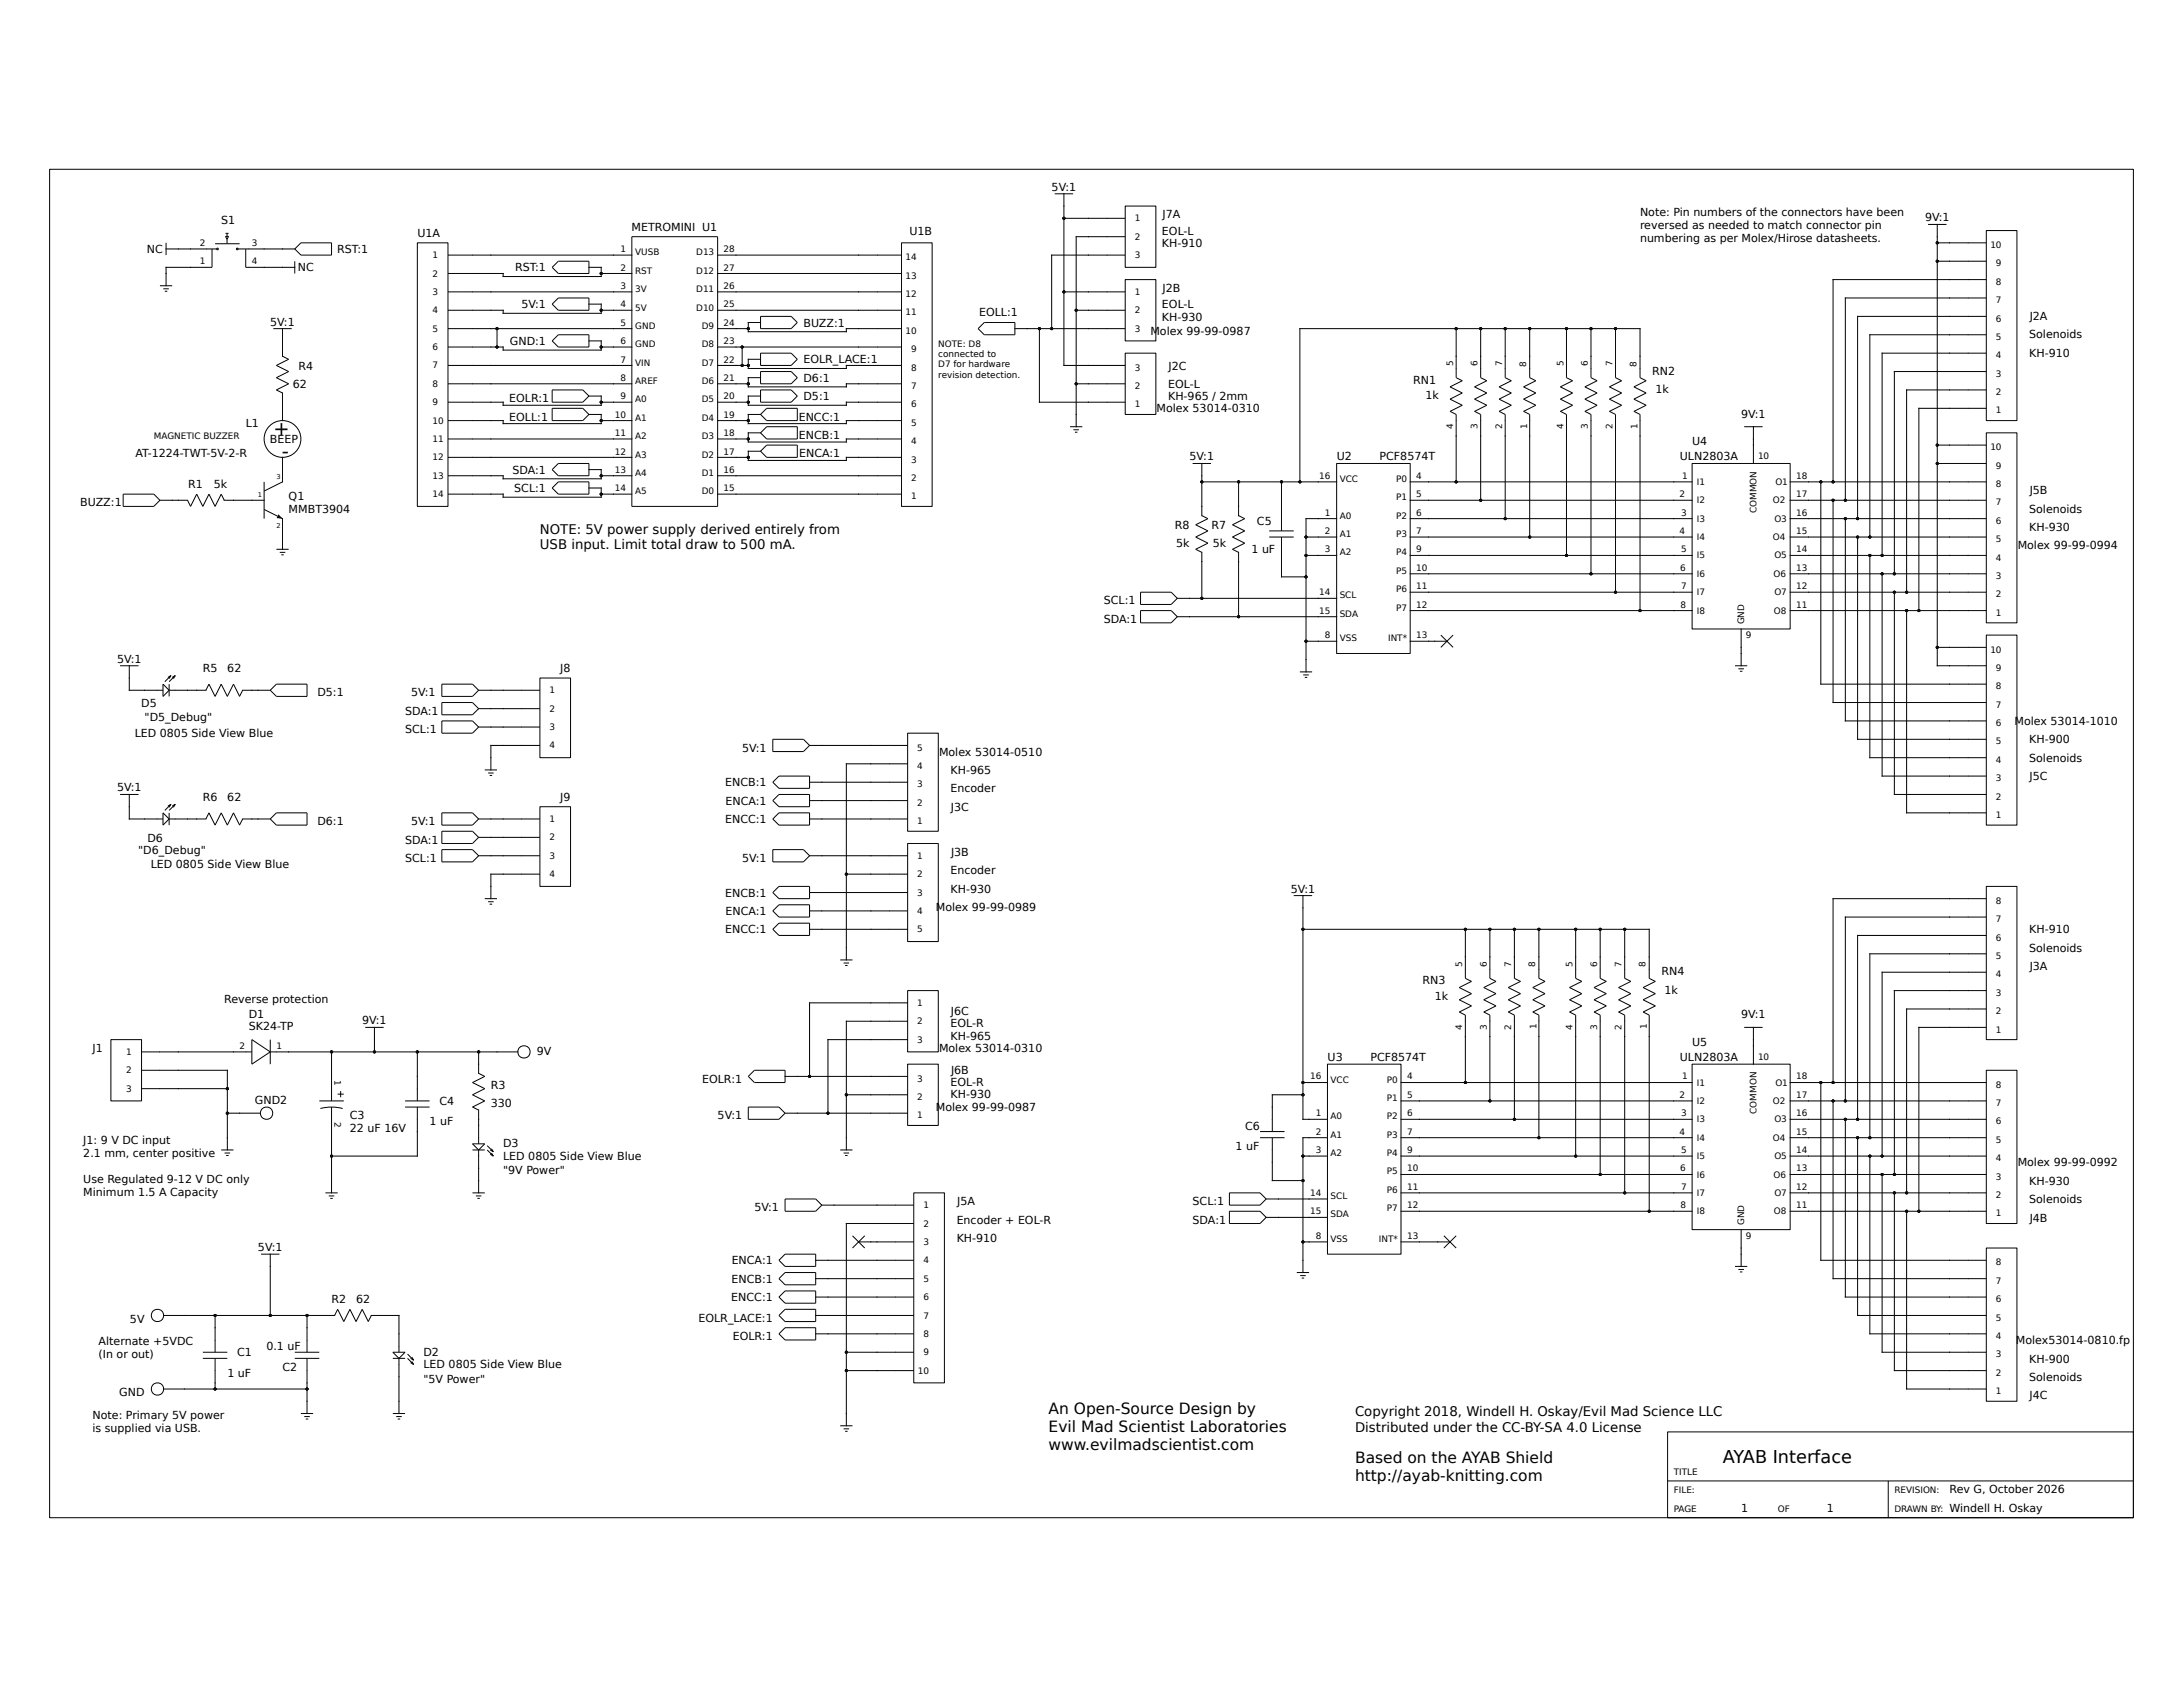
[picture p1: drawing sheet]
<svg xmlns="http://www.w3.org/2000/svg" width="279mm" height="216mm" viewBox="0 0 279 216" stroke-linecap="round" stroke-linejoin="round" font-family="sans-serif">
<defs><g id="words">
<g font-size="2.5">
<text x="35.3" y="53.9" transform="rotate(90 35.3 53.9)">+</text>
<text x="36.1" y="58.6">-</text>
</g>
<text font-size="2.3" x="220.5" y="187.2">AYAB Interface</text>
<g font-size="2">
<text x="134.2" y="181">An Open-Source Design by</text>
<text x="134.2" y="183.3">Evil Mad Scientist Laboratories</text>
<text x="134.2" y="185.6">www.evilmadscientist.com</text>
<text x="173.4" y="187.2">Based on the AYAB Shield</text>
<text x="173.4" y="189.5">http://ayab-knitting.com</text>
</g>
<g font-size="1.7">
<text x="69.1" y="68.3">NOTE: 5V power supply derived entirely from</text>
<text x="69.1" y="70.3">USB input. Limit total draw to 500 mA.</text>
<text x="173.4" y="181.3">Copyright 2018, Windell H. Oskay/Evil Mad Science LLC</text>
<text x="173.4" y="183.3">Distributed under the CC-BY-SA 4.0 License</text>
</g>
<g font-size="1.4">
<text x="28.3" y="28.7">S1</text>
<text x="80.8" y="29.5">METROMINI U1</text>
<text x="134.6" y="24.4">5V:1</text>
<text x="148.8" y="27.9">J7A</text>
<text x="209.9" y="27.7">Note: Pin numbers of the connectors have been</text>
<text x="209.9" y="29.3">reversed as needed to match connector pin</text>
<text x="246.4" y="28.3">9V:1</text>
<text x="18.8" y="32.4">NC</text>
<text x="38.1" y="34.7">NC</text>
<text x="43.2" y="32.4">RST:1</text>
<text x="53.4" y="30.3">U1A</text>
<text x="65.9" y="34.7">RST:1</text>
<text x="116.4" y="30">U1B</text>
<text x="148.7" y="30">EOL-L</text>
<text x="148.7" y="31.6">KH-910</text>
<text x="209.9" y="31">numbering as per Molex/Hirose datasheets.</text>
<text x="34.6" y="41.7">5V:1</text>
<text x="66.7" y="39.5">5V:1</text>
<text x="102.8" y="41.8">BUZZ:1</text>
<text x="125.3" y="40.5">EOLL:1</text>
<text x="148.7" y="39.5">EOL-L</text>
<text x="148.7" y="41">KH-930</text>
<text x="148.8" y="37.4">J2B</text>
<text x="259.8" y="40.9">J2A</text>
<text x="38.2" y="47.3">R4</text>
<text x="65.3" y="44.2">GND:1</text>
<text x="102.8" y="46.5">EOLR_LACE:1</text>
<text x="147.2" y="42.8">Molex 99-99-0987</text>
<text x="149.6" y="47.3">J2C</text>
<text x="211.5" y="47.9">RN2</text>
<text x="259.7" y="43.3">Solenoids</text>
<text x="259.7" y="45.6">KH-910</text>
<text x="37.5" y="49.6">62</text>
<text x="65.2" y="51.5">EOLR:1</text>
<text x="65.2" y="53.8">EOLL:1</text>
<text x="102.2" y="53.8">ENCC:1</text>
<text x="102.8" y="48.9">D6:1</text>
<text x="102.8" y="51.2">D5:1</text>
<text x="148" y="52.8">Molex 53014-0310</text>
<text x="149.5" y="49.6">EOL-L</text>
<text x="149.5" y="51.2">KH-965 / 2mm</text>
<text x="180.9" y="49.1">RN1</text>
<text x="182.5" y="51.1">1k</text>
<text x="211.9" y="50.3">1k</text>
<text x="222.8" y="53.4">9V:1</text>
<text x="17.3" y="58.5">AT-1224-TWT-5V-2-R</text>
<text x="31.5" y="54.6">L1</text>
<text x="34.5" y="56.7">BEEP</text>
<text x="102.2" y="56.2">ENCB:1</text>
<text x="102.3" y="58.5">ENCA:1</text>
<text x="152.3" y="58.9">5V:1</text>
<text x="171.1" y="58.9">U2</text>
<text x="176.6" y="58.9">PCF8574T</text>
<text x="215" y="58.9">ULN2803A</text>
<text x="216.6" y="57">U4</text>
<text x="10.3" y="64.8">BUZZ:1</text>
<text x="24.1" y="62.5">R1</text>
<text x="27.4" y="62.5">5k</text>
<text x="36.9" y="64">Q1</text>
<text x="36.9" y="65.6">MMBT3904</text>
<text x="65.6" y="60.6">SDA:1</text>
<text x="65.8" y="63">SCL:1</text>
<text x="259.7" y="65.6">Solenoids</text>
<text x="259.8" y="63.2">J5B</text>
<text x="150.4" y="67.7">R8</text>
<text x="150.5" y="70">5k</text>
<text x="155.1" y="67.7">R7</text>
<text x="155.2" y="70">5k</text>
<text x="160.2" y="70.8">1 uF</text>
<text x="160.9" y="67.2">C5</text>
<text x="258.2" y="70.3">Molex 99-99-0994</text>
<text x="259.7" y="67.9">KH-930</text>
<text x="141.3" y="77.4">SCL:1</text>
<text x="141.3" y="79.7">SDA:1</text>
<text x="15" y="84.8">5V:1</text>
<text x="26" y="86">R5</text>
<text x="29.1" y="86">62</text>
<text x="40.6" y="89.1">D5:1</text>
<text x="52.6" y="89.1">5V:1</text>
<text x="71.7" y="86">J8</text>
<text x="17.2" y="94.4">LED 0805 Side View Blue</text>
<text x="18.1" y="90.4">D5</text>
<text x="18.5" y="92.3">&quot;D5_Debug&quot;</text>
<text x="51.8" y="93.8">SCL:1</text>
<text x="51.8" y="91.5">SDA:1</text>
<text x="257.8" y="92.8">Molex 53014-1010</text>
<text x="259.7" y="95.1">KH-900</text>
<text x="15" y="101.3">5V:1</text>
<text x="92.8" y="100.6">ENCB:1</text>
<text x="95" y="96.2">5V:1</text>
<text x="120.2" y="96.7">Molex 53014-0510</text>
<text x="121.7" y="101.4">Encoder</text>
<text x="121.7" y="99.1">KH-965</text>
<text x="259.7" y="97.5">Solenoids</text>
<text x="259.8" y="99.9">J5C</text>
<text x="18.9" y="107.7">D6</text>
<text x="26" y="102.5">R6</text>
<text x="29.1" y="102.5">62</text>
<text x="40.6" y="105.6">D6:1</text>
<text x="51.8" y="107.9">SDA:1</text>
<text x="52.6" y="105.6">5V:1</text>
<text x="71.7" y="102.5">J9</text>
<text x="92.8" y="105.3">ENCC:1</text>
<text x="92.9" y="103">ENCA:1</text>
<text x="121.7" y="103.8">J3C</text>
<text x="17.7" y="109.3">&quot;D6_Debug&quot;</text>
<text x="19.3" y="111.1">LED 0805 Side View Blue</text>
<text x="51.8" y="110.3">SCL:1</text>
<text x="95" y="110.3">5V:1</text>
<text x="121.7" y="111.9">Encoder</text>
<text x="121.7" y="109.5">J3B</text>
<text x="92.8" y="119.5">ENCC:1</text>
<text x="92.8" y="114.8">ENCB:1</text>
<text x="92.9" y="117.1">ENCA:1</text>
<text x="119.8" y="116.6">Molex 99-99-0989</text>
<text x="121.7" y="114.2">KH-930</text>
<text x="165.2" y="114.2">5V:1</text>
<text x="259.7" y="119.5">KH-910</text>
<text x="182.1" y="126">RN3</text>
<text x="212.7" y="124.8">RN4</text>
<text x="259.7" y="121.8">Solenoids</text>
<text x="259.8" y="124.2">J3A</text>
<text x="28.7" y="128.3">Reverse protection</text>
<text x="31.8" y="131.9">SK24-TP</text>
<text x="31.8" y="130.3">D1</text>
<text x="46.4" y="131.1">9V:1</text>
<text x="121.7" y="131.5">EOL-R</text>
<text x="121.7" y="129.9">J6C</text>
<text x="183.6" y="128">1k</text>
<text x="213" y="127.2">1k</text>
<text x="222.8" y="130.3">9V:1</text>
<text x="11.8" y="134.6">J1</text>
<text x="68.7" y="135">9V</text>
<text x="120.2" y="134.6">Molex 53014-0310</text>
<text x="121.7" y="133.1">KH-965</text>
<text x="121.7" y="137.4">J6B</text>
<text x="169.9" y="135.8">U3</text>
<text x="175.4" y="135.8">PCF8574T</text>
<text x="215" y="135.8">ULN2803A</text>
<text x="216.6" y="133.8">U5</text>
<text x="32.6" y="141.3">GND2</text>
<text x="44.8" y="143.2">C3</text>
<text x="56.2" y="141.4">C4</text>
<text x="62.8" y="139.3">R3</text>
<text x="62.8" y="141.7">330</text>
<text x="89.9" y="138.5">EOLR:1</text>
<text x="91.9" y="143.2">5V:1</text>
<text x="119.8" y="142.1">Molex 99-99-0987</text>
<text x="121.7" y="139">EOL-R</text>
<text x="121.7" y="140.6">KH-930</text>
<text x="10.7" y="146.5">J1: 9 V DC input</text>
<text x="10.7" y="148.1">2.1 mm, center positive</text>
<text x="44.8" y="144.8">22 uF 16V</text>
<text x="55" y="144">1 uF</text>
<text x="64.4" y="146.8">D3</text>
<text x="64.4" y="148.4">LED 0805 Side View Blue</text>
<text x="158.1" y="147.2">1 uF</text>
<text x="159.4" y="144.6">C6</text>
<text x="258.2" y="149.3">Molex 99-99-0992</text>
<text x="10.7" y="151.4">Use Regulated 9-12 V DC only</text>
<text x="10.7" y="153.1">Minimum 1.5 A Capacity</text>
<text x="64.4" y="150.3">&quot;9V Power&quot;</text>
<text x="96.6" y="155">5V:1</text>
<text x="122.5" y="154.2">J5A</text>
<text x="152.6" y="154.2">SCL:1</text>
<text x="259.7" y="154">Solenoids</text>
<text x="259.7" y="151.6">KH-930</text>
<text x="33" y="160.1">5V:1</text>
<text x="93.6" y="161.8">ENCA:1</text>
<text x="122.4" y="156.6">Encoder + EOL-R</text>
<text x="122.4" y="158.9">KH-910</text>
<text x="152.6" y="156.6">SDA:1</text>
<text x="259.8" y="156.3">J4B</text>
<text x="42.4" y="166.8">R2</text>
<text x="45.6" y="166.8">62</text>
<text x="93.6" y="166.5">ENCC:1</text>
<text x="93.6" y="164.2">ENCB:1</text>
<text x="12.6" y="172.2">Alternate +5VDC</text>
<text x="12.6" y="173.8">(In or out)</text>
<text x="16.6" y="169.3">5V</text>
<text x="30.3" y="173.6">C1</text>
<text x="34.1" y="172.8">0.1 uF</text>
<text x="54.2" y="173.5">D2</text>
<text x="89.4" y="169.1">EOLR_LACE:1</text>
<text x="93.8" y="171.5">EOLR:1</text>
<text x="258" y="172">Molex53014-0810.fp</text>
<text x="15.3" y="178.7">GND</text>
<text x="29.1" y="176.2">1 uF</text>
<text x="36.2" y="175.4">C2</text>
<text x="54.2" y="175.1">LED 0805 Side View Blue</text>
<text x="54.2" y="177">&quot;5V Power&quot;</text>
<text x="259.7" y="176.7">Solenoids</text>
<text x="259.7" y="174.4">KH-900</text>
<text x="259.8" y="179.1">J4C</text>
<text x="11.8" y="181.6">Note: Primary 5V power</text>
<text x="11.8" y="183.3">is supplied via USB.</text>
<text x="249.5" y="191.1">Rev G, October 2026</text>
<text x="222.8" y="193.5">1</text>
<text x="233.8" y="193.5">1</text>
<text x="249.5" y="193.5">Windell H. Oskay</text>
</g>
<g font-size="1.1">
<text x="145.3" y="28.3">1</text>
<text x="25.6" y="33.8">1</text>
<text x="25.6" y="31.5">2</text>
<text x="32.2" y="33.8">4</text>
<text x="32.2" y="31.5">3</text>
<text x="55.4" y="35.4">2</text>
<text x="55.4" y="33">1</text>
<text x="79.4" y="32.3">1</text>
<text x="79.4" y="34.6">2</text>
<text x="81.3" y="32.7">VUSB</text>
<text x="81.3" y="35">RST</text>
<text x="89.1" y="35">D12</text>
<text x="89.1" y="32.7">D13</text>
<text x="92.6" y="34.6">27</text>
<text x="92.6" y="32.3">28</text>
<text x="115.9" y="33.3">14</text>
<text x="115.9" y="35.7">13</text>
<text x="145.3" y="30.7">2</text>
<text x="145.3" y="33">3</text>
<text x="254.7" y="31.7">10</text>
<text x="255.5" y="34.1">9</text>
<text x="55.4" y="40.1">4</text>
<text x="55.4" y="37.7">3</text>
<text x="79.4" y="37">3</text>
<text x="79.4" y="39.4">4</text>
<text x="79.4" y="41.7">5</text>
<text x="81.3" y="37.4">3V</text>
<text x="81.3" y="39.7">5V</text>
<text x="89.1" y="39.7">D10</text>
<text x="89.1" y="37.4">D11</text>
<text x="92.6" y="41.7">24</text>
<text x="92.6" y="39.4">25</text>
<text x="92.6" y="37">26</text>
<text x="115.9" y="38">12</text>
<text x="115.9" y="40.4">11</text>
<text x="145.3" y="40.1">2</text>
<text x="145.3" y="37.7">1</text>
<text x="255.5" y="41.1">6</text>
<text x="255.5" y="36.4">8</text>
<text x="255.5" y="38.8">7</text>
<text x="55.4" y="44.8">6</text>
<text x="55.4" y="42.5">5</text>
<text x="55.4" y="47.2">7</text>
<text x="79.4" y="44.1">6</text>
<text x="79.4" y="46.4">7</text>
<text x="81.3" y="42.1">GND</text>
<text x="81.3" y="44.5">GND</text>
<text x="81.3" y="46.8">VIN</text>
<text x="89.8" y="46.8">D7</text>
<text x="89.8" y="44.5">D8</text>
<text x="89.8" y="42.1">D9</text>
<text x="92.6" y="46.4">22</text>
<text x="92.6" y="44.1">23</text>
<text x="115.9" y="42.7">10</text>
<text x="116.6" y="47.4">8</text>
<text x="116.6" y="45.1">9</text>
<text x="120.1" y="44.4">NOTE: D8</text>
<text x="120.1" y="45.7">connected to</text>
<text x="120.1" y="47">D7 for hardware</text>
<text x="145.3" y="42.5">3</text>
<text x="145.3" y="47.4">3</text>
<text x="186" y="46.8" transform="rotate(-90 186 46.8)">5</text>
<text x="189.1" y="46.8" transform="rotate(-90 189.1 46.8)">6</text>
<text x="192.3" y="46.8" transform="rotate(-90 192.3 46.8)">7</text>
<text x="195.3" y="46.9" transform="rotate(-90 195.3 46.9)">8</text>
<text x="200.1" y="46.8" transform="rotate(-90 200.1 46.8)">5</text>
<text x="203.2" y="46.8" transform="rotate(-90 203.2 46.8)">6</text>
<text x="206.4" y="46.8" transform="rotate(-90 206.4 46.8)">7</text>
<text x="209.4" y="46.9" transform="rotate(-90 209.4 46.9)">8</text>
<text x="255.5" y="45.9">4</text>
<text x="255.5" y="43.5">5</text>
<text x="55.4" y="49.5">8</text>
<text x="55.4" y="51.9">9</text>
<text x="78.7" y="53.5">10</text>
<text x="79.4" y="48.8">8</text>
<text x="79.4" y="51.1">9</text>
<text x="81.3" y="49.2">AREF</text>
<text x="81.3" y="51.5">A0</text>
<text x="81.3" y="53.9">A1</text>
<text x="89.8" y="53.9">D4</text>
<text x="89.8" y="51.5">D5</text>
<text x="89.8" y="49.2">D6</text>
<text x="92.6" y="53.5">19</text>
<text x="92.6" y="51.1">20</text>
<text x="92.6" y="48.8">21</text>
<text x="116.6" y="52.1">6</text>
<text x="116.6" y="49.8">7</text>
<text x="120.1" y="48.3">revision detection.</text>
<text x="145.3" y="49.8">2</text>
<text x="145.3" y="52.1">1</text>
<text x="255.5" y="50.6">2</text>
<text x="255.5" y="52.9">1</text>
<text x="255.5" y="48.2">3</text>
<text x="19.7" y="56.2">MAGNETIC BUZZER</text>
<text x="55.4" y="54.2">10</text>
<text x="55.4" y="58.9">12</text>
<text x="55.4" y="56.6">11</text>
<text x="78.7" y="55.8">11</text>
<text x="78.7" y="58.2">12</text>
<text x="81.3" y="56.2">A2</text>
<text x="81.3" y="58.6">A3</text>
<text x="89.8" y="58.6">D2</text>
<text x="89.8" y="56.2">D3</text>
<text x="92.6" y="58.2">17</text>
<text x="92.6" y="55.8">18</text>
<text x="116.6" y="56.8">4</text>
<text x="116.6" y="59.2">3</text>
<text x="116.6" y="54.5">5</text>
<text x="186" y="54.9" transform="rotate(-90 186 54.9)">4</text>
<text x="189.1" y="54.9" transform="rotate(-90 189.1 54.9)">3</text>
<text x="192.3" y="54.9" transform="rotate(-90 192.3 54.9)">2</text>
<text x="195.5" y="54.8" transform="rotate(-90 195.5 54.8)">1</text>
<text x="200.1" y="54.9" transform="rotate(-90 200.1 54.9)">4</text>
<text x="203.2" y="54.9" transform="rotate(-90 203.2 54.9)">3</text>
<text x="206.4" y="54.9" transform="rotate(-90 206.4 54.9)">2</text>
<text x="209.6" y="54.8" transform="rotate(-90 209.6 54.8)">1</text>
<text x="225" y="58.7">10</text>
<text x="254.7" y="57.6">10</text>
<text x="255.5" y="60">9</text>
<text x="55.4" y="63.6">14</text>
<text x="55.4" y="61.3">13</text>
<text x="78.7" y="60.5">13</text>
<text x="78.7" y="62.9">14</text>
<text x="81.3" y="60.9">A4</text>
<text x="81.3" y="63.3">A5</text>
<text x="89.8" y="63.3">D0</text>
<text x="89.8" y="60.9">D1</text>
<text x="92.6" y="62.9">15</text>
<text x="92.6" y="60.5">16</text>
<text x="116.6" y="61.5">2</text>
<text x="116.6" y="63.9">1</text>
<text x="168.8" y="61.3">16</text>
<text x="169.6" y="66">1</text>
<text x="171.5" y="61.7">VCC</text>
<text x="178.7" y="61.7">P0</text>
<text x="178.7" y="64">P1</text>
<text x="181.3" y="61.3">4</text>
<text x="181.3" y="66">6</text>
<text x="181.3" y="63.6">5</text>
<text x="215" y="63.6">2</text>
<text x="215.2" y="66">3</text>
<text x="215.3" y="61.3">1</text>
<text x="217.2" y="62.1">I1</text>
<text x="217.2" y="64.4">I2</text>
<text x="224.8" y="65.7" transform="rotate(-90 224.8 65.7)">COMMON</text>
<text x="226.9" y="64.4">O2</text>
<text x="227.2" y="62.1">O1</text>
<text x="229.9" y="66">16</text>
<text x="229.9" y="63.6">17</text>
<text x="229.9" y="61.3">18</text>
<text x="255.5" y="62.3">8</text>
<text x="255.5" y="64.7">7</text>
<text x="169.6" y="68.3">2</text>
<text x="169.6" y="70.7">3</text>
<text x="171.5" y="66.4">A0</text>
<text x="171.5" y="68.7">A1</text>
<text x="171.5" y="71.1">A2</text>
<text x="178.7" y="66.4">P2</text>
<text x="178.7" y="68.7">P3</text>
<text x="178.7" y="71.1">P4</text>
<text x="181.3" y="68.3">7</text>
<text x="181.3" y="70.7">9</text>
<text x="215" y="68.3">4</text>
<text x="215.2" y="70.7">5</text>
<text x="217.2" y="66.8">I3</text>
<text x="217.2" y="69.1">I4</text>
<text x="217.2" y="71.5">I5</text>
<text x="226.9" y="69.1">O4</text>
<text x="227.1" y="71.5">O5</text>
<text x="227.1" y="66.8">O3</text>
<text x="229.9" y="70.7">14</text>
<text x="229.9" y="68.3">15</text>
<text x="255.5" y="71.7">4</text>
<text x="255.5" y="67">6</text>
<text x="255.5" y="69.4">5</text>
<text x="168.8" y="76.2">14</text>
<text x="171.5" y="76.6">SCL</text>
<text x="178.7" y="73.4">P5</text>
<text x="178.7" y="75.8">P6</text>
<text x="181.3" y="73">10</text>
<text x="181.3" y="75.4">11</text>
<text x="181.3" y="77.8">12</text>
<text x="215" y="73">6</text>
<text x="215.1" y="77.8">8</text>
<text x="215.2" y="75.4">7</text>
<text x="217.2" y="73.8">I6</text>
<text x="217.2" y="76.2">I7</text>
<text x="227" y="73.8">O6</text>
<text x="227.1" y="76.2">O7</text>
<text x="229.9" y="77.8">11</text>
<text x="229.9" y="75.4">12</text>
<text x="229.9" y="73">13</text>
<text x="255.5" y="76.4">2</text>
<text x="255.5" y="74.1">3</text>
<text x="168.8" y="78.5">15</text>
<text x="169.6" y="81.7">8</text>
<text x="171.5" y="78.9">SDA</text>
<text x="171.5" y="82.1">VSS</text>
<text x="177.7" y="82.1">INT*</text>
<text x="178.7" y="78.1">P7</text>
<text x="181.3" y="81.7">13</text>
<text x="217.2" y="78.5">I8</text>
<text x="223.2" y="79.9" transform="rotate(-90 223.2 79.9)">GND</text>
<text x="223.4" y="81.7">9</text>
<text x="227" y="78.5">O8</text>
<text x="254.7" y="83.5">10</text>
<text x="255.5" y="78.8">1</text>
<text x="70.3" y="88.7">1</text>
<text x="255.5" y="88.2">8</text>
<text x="255.5" y="85.9">9</text>
<text x="70.3" y="93.4">3</text>
<text x="70.3" y="91.1">2</text>
<text x="70.3" y="95.8">4</text>
<text x="255.5" y="92.9">6</text>
<text x="255.5" y="95.3">5</text>
<text x="255.5" y="90.6">7</text>
<text x="117.4" y="98.4">4</text>
<text x="117.4" y="100.8">3</text>
<text x="117.4" y="96.1">5</text>
<text x="255.5" y="97.6">4</text>
<text x="255.5" y="100">3</text>
<text x="70.3" y="107.6">2</text>
<text x="70.3" y="105.2">1</text>
<text x="117.4" y="103.1">2</text>
<text x="117.4" y="105.5">1</text>
<text x="255.5" y="102.3">2</text>
<text x="255.5" y="104.7">1</text>
<text x="70.3" y="109.9">3</text>
<text x="70.3" y="112.3">4</text>
<text x="117.4" y="112.3">2</text>
<text x="117.4" y="109.9">1</text>
<text x="117.4" y="117">4</text>
<text x="117.4" y="114.6">3</text>
<text x="117.4" y="119.3">5</text>
<text x="255.5" y="115.7">8</text>
<text x="255.5" y="118">7</text>
<text x="187.2" y="123.7" transform="rotate(-90 187.2 123.7)">5</text>
<text x="190.3" y="123.7" transform="rotate(-90 190.3 123.7)">6</text>
<text x="193.4" y="123.7" transform="rotate(-90 193.4 123.7)">7</text>
<text x="196.5" y="123.8" transform="rotate(-90 196.5 123.8)">8</text>
<text x="201.3" y="123.7" transform="rotate(-90 201.3 123.7)">5</text>
<text x="204.4" y="123.7" transform="rotate(-90 204.4 123.7)">6</text>
<text x="207.6" y="123.7" transform="rotate(-90 207.6 123.7)">7</text>
<text x="210.6" y="123.8" transform="rotate(-90 210.6 123.8)">8</text>
<text x="255.5" y="125.1">4</text>
<text x="255.5" y="120.4">6</text>
<text x="255.5" y="122.7">5</text>
<text x="117.4" y="131.1">2</text>
<text x="117.4" y="128.7">1</text>
<text x="187.2" y="131.8" transform="rotate(-90 187.2 131.8)">4</text>
<text x="190.3" y="131.8" transform="rotate(-90 190.3 131.8)">3</text>
<text x="193.4" y="131.8" transform="rotate(-90 193.4 131.8)">2</text>
<text x="196.6" y="131.7" transform="rotate(-90 196.6 131.7)">1</text>
<text x="201.3" y="131.8" transform="rotate(-90 201.3 131.8)">4</text>
<text x="204.4" y="131.8" transform="rotate(-90 204.4 131.8)">3</text>
<text x="207.6" y="131.8" transform="rotate(-90 207.6 131.8)">2</text>
<text x="210.8" y="131.7" transform="rotate(-90 210.8 131.7)">1</text>
<text x="255.5" y="129.8">2</text>
<text x="255.5" y="127.4">3</text>
<text x="16.2" y="137.4">2</text>
<text x="16.2" y="135">1</text>
<text x="30.7" y="134.2">2</text>
<text x="35.4" y="134.2">1</text>
<text x="117.4" y="133.4">3</text>
<text x="225" y="135.6">10</text>
<text x="255.5" y="132.1">1</text>
<text x="16.2" y="139.7">3</text>
<text x="42.8" y="138.2" transform="rotate(90 42.8 138.2)">1</text>
<text x="42.8" y="143.6" transform="rotate(90 42.8 143.6)">2</text>
<text x="117.4" y="140.8">2</text>
<text x="117.4" y="143.1">1</text>
<text x="117.4" y="138.4">3</text>
<text x="167.7" y="138.1">16</text>
<text x="168.4" y="142.9">1</text>
<text x="170.3" y="143.2">A0</text>
<text x="170.3" y="138.5">VCC</text>
<text x="177.5" y="138.5">P0</text>
<text x="177.5" y="143.2">P2</text>
<text x="177.5" y="140.9">P1</text>
<text x="180.1" y="138.1">4</text>
<text x="180.1" y="142.9">6</text>
<text x="180.1" y="140.5">5</text>
<text x="215" y="140.5">2</text>
<text x="215.2" y="142.9">3</text>
<text x="215.3" y="138.1">1</text>
<text x="217.2" y="138.9">I1</text>
<text x="217.2" y="141.3">I2</text>
<text x="217.2" y="143.6">I3</text>
<text x="224.8" y="142.5" transform="rotate(-90 224.8 142.5)">COMMON</text>
<text x="226.9" y="141.3">O2</text>
<text x="227.1" y="143.6">O3</text>
<text x="227.2" y="138.9">O1</text>
<text x="229.9" y="142.9">16</text>
<text x="229.9" y="140.5">17</text>
<text x="229.9" y="138.1">18</text>
<text x="255.5" y="143.9">6</text>
<text x="255.5" y="139.2">8</text>
<text x="255.5" y="141.6">7</text>
<text x="168.4" y="145.2">2</text>
<text x="168.4" y="147.6">3</text>
<text x="170.3" y="145.6">A1</text>
<text x="170.3" y="148">A2</text>
<text x="177.5" y="145.6">P3</text>
<text x="177.5" y="148">P4</text>
<text x="180.1" y="145.2">7</text>
<text x="180.1" y="147.6">9</text>
<text x="180.1" y="149.9">10</text>
<text x="215" y="145.2">4</text>
<text x="215" y="149.9">6</text>
<text x="215.2" y="147.6">5</text>
<text x="217.2" y="146">I4</text>
<text x="217.2" y="148.3">I5</text>
<text x="226.9" y="146">O4</text>
<text x="227.1" y="148.3">O5</text>
<text x="229.9" y="149.9">13</text>
<text x="229.9" y="147.6">14</text>
<text x="229.9" y="145.2">15</text>
<text x="255.5" y="148.6">4</text>
<text x="255.5" y="146.3">5</text>
<text x="118.2" y="154.6">1</text>
<text x="167.7" y="153.1">14</text>
<text x="167.7" y="155.4">15</text>
<text x="170.3" y="153.4">SCL</text>
<text x="170.3" y="155.8">SDA</text>
<text x="177.5" y="150.3">P5</text>
<text x="177.5" y="152.7">P6</text>
<text x="177.5" y="155">P7</text>
<text x="180.1" y="152.3">11</text>
<text x="180.1" y="154.6">12</text>
<text x="215.1" y="154.6">8</text>
<text x="215.2" y="152.3">7</text>
<text x="217.2" y="150.7">I6</text>
<text x="217.2" y="153.1">I7</text>
<text x="217.2" y="155.4">I8</text>
<text x="227" y="150.7">O6</text>
<text x="227" y="155.4">O8</text>
<text x="227.1" y="153.1">O7</text>
<text x="229.9" y="154.6">11</text>
<text x="229.9" y="152.3">12</text>
<text x="255.5" y="153.3">2</text>
<text x="255.5" y="155.7">1</text>
<text x="255.5" y="151">3</text>
<text x="118.2" y="157">2</text>
<text x="118.2" y="161.7">4</text>
<text x="118.2" y="159.3">3</text>
<text x="168.4" y="158.5">8</text>
<text x="170.3" y="158.9">VSS</text>
<text x="176.5" y="158.9">INT*</text>
<text x="180.1" y="158.5">13</text>
<text x="223.2" y="156.8" transform="rotate(-90 223.2 156.8)">GND</text>
<text x="223.4" y="158.5">9</text>
<text x="255.5" y="161.9">8</text>
<text x="118.2" y="166.4">6</text>
<text x="118.2" y="164">5</text>
<text x="255.5" y="166.7">6</text>
<text x="255.5" y="164.3">7</text>
<text x="118.2" y="171.1">8</text>
<text x="118.2" y="168.7">7</text>
<text x="118.2" y="173.4">9</text>
<text x="255.5" y="171.4">4</text>
<text x="255.5" y="173.7">3</text>
<text x="255.5" y="169">5</text>
<text x="117.5" y="175.8">10</text>
<text x="255.5" y="176.1">2</text>
<text x="255.5" y="178.4">1</text>
<text x="214.2" y="191.1">FILE:</text>
<text x="214.2" y="188.7">TITLE</text>
<text x="242.5" y="191.1">REVISION:</text>
<text x="214.2" y="193.5">PAGE</text>
<text x="227.6" y="193.5">OF</text>
<text x="242.5" y="193.5">DRAWN BY:</text>
</g>
<g font-size=".8">
<text x="33" y="63.6">1</text>
<text x="35.4" y="61.3">3</text>
<text x="35.4" y="67.6">2</text>
</g>
</g></defs>
<g fill="none" stroke="#000" stroke-width=".13">
<path d="M6.3 21.7h266.7v172.5h-266.7zM20.5 36.6h1.5M20.9 37h.7M21.1 37.3h.3M21.3 31.1v1.5M21.3 31.9h6.4M27.1 31.9v2.3h-5.8v2.4M27.5 31.2h3.2M27.8 31.8l.1 .1v.1l-.2-.1zM28.9 29.9h.4M28.9 30.3h.4l-.2 .3zM29.1 29.9v.4"/>
<path d="M29.1 30.6v.6M30.3 31.8l.2 .1-.1 .1-.1-.1zM30.5 31.9h7.2M31.5 31.9v2.3h6.2M37.7 31.9l.8-.8h3.9v1.5h-3.9zM37.7 33.4v1.6M53.4 31.1h3.9v33.7h-3.9zM57.3 32.6h23.6M57.3 37.4h23.6M70.7 34.2l.8-.8h3.9v1.6h-3.9zM70.7 38.9l.8-.8h3.9v1.6h-3.9zM75.4 34.2h1.5v1.2h-12.5v-.4h-7.1"/>
<path d="M75.4 38.9h1.5v1.2h-12.5v-.4h-7.1M76.9 35h4M76.9 39.7h4M80.9 30.3h11v34.5h-11zM91.9 32.6h23.5M91.9 35h23.5M91.9 37.4h23.5M91.9 39.7h23.5M115.4 31.1h3.9v33.7h-3.9zM135 24.8h2.3M136.2 37.4h7.8M136.2 24.8v22h7.8"/>
<path d="M136.2 27.9h7.8M137.7 39.7h6.3M144 35.8h3.9v7.8h-3.9zM144 26.4h3.9v7.8h-3.9zM144 30.3h-6.3v24.3M144 32.6h-9.4v9.5M246.8 28.7h2.3M247.9 33.4h6.3M247.9 31.1h6.3M247.9 28.7v56.5h6.3M254.2 29.5h3.9v24.3h-3.9zM254.2 38.1h-18v25.9"/>
<path d="M254.2 35.8h-19.6v25.9M35 42.1h2.3M36.2 42.1v3.5l.7 .4-1.5 .8 1.5 .8-1.5 .7 1.5 .8-1.5 .8 .8 .4v3.5M36.2 58.5v3.2l-2.4 1.1M57.3 42.1h23.6M57.3 46.8h23.6M57.3 49.1h23.6M57.3 56.2h23.6M57.3 58.5h23.6M63.6 42.1v2.3M70.7 49.9h3.9l.8 .8-.8 .8h-3.9zM70.7 52.3h3.9l.8 .7-.8 .8h-3.9z"/>
<path d="M71.5 42.8h3.9v1.6h-3.9l-.8-.8zM75.4 43.6h1.5v1.2h-12.5v-.4h-7.1M75.4 50.7h1.5v1.2h-12.5v-.4h-7.1M75.4 53h1.5v1.2h-12.5v-.4h-7.1M76.9 44.4h4M76.9 51.5h4M76.9 53.8h4M91.9 42.1h3.9M91.9 44.4h23.5M91.9 46.8h3.9M91.9 49.1h3.9M91.9 51.5h3.9"/>
<path d="M91.9 53.8h3.9M91.9 56.2h3.9M91.9 58.5h3.9M95 44.4v2.4M97.3 40.5h4l.7 .8-.7 .8h-4zM97.3 41.3h-1.5v1.2h12.5v-.4h7.1M97.3 45.2h4l.7 .8-.7 .8h-4zM97.3 46h-1.5v1.2h12.5v-.4h7.1M97.3 47.6h4l.7 .7-.7 .8h-4zM97.3 48.3h-1.5v1.2h12.5v-.4h7.1M97.3 49.9h4l.7 .8-.7 .8h-4zM97.3 50.7h-1.5v1.2h12.5v-.4h7.1"/>
<path d="M97.3 53h-1.5v1.2h12.5v-.4h7.1M97.3 55.4l.8-.8h3.9v1.6h-3.9zM97.3 55.4h-1.5v1.2h12.5v-.4h7.1M97.3 57.7h-1.5v1.2h12.5v-.4h7.1M98.1 52.3h3.9v1.5h-3.9l-.8-.8zM98.1 57h3.9v1.5h-3.9l-.8-.8zM125.2 42.1l.8-.8h3.9v1.5h-3.9zM129.9 42.1h14.1M133 42.1v9.4h11M137 54.6h1.5M137.4 55h.7M137.6 55.3h.3"/>
<path d="M137.7 49.1h6.3M144 45.2h3.9v7.8h-3.9zM152.6 59.3h2.4M153.8 59.3v6.7M171.1 59.3h9.4v24.3h-9.4zM186.4 42.1v6.2l.8 .4-1.6 .8 1.6 .8-1.6 .8 1.6 .8-1.6 .7 .8 .4v8.7M189.5 42.1v6.2l.8 .4-1.6 .8 1.6 .8-1.6 .8 1.6 .8-1.6 .7 .8 .4v11M192.6 42.1v6.2l.8 .4-1.5 .8 1.5 .8-1.5 .8 1.5 .8-1.5 .7 .7 .4v13.4M195.8 42.1v6.2l.8 .4-1.6 .8 1.6 .8-1.6 .8 1.6 .8-1.6 .7 .8 .4v15.7M200.5 42.1v6.2l.8 .4-1.6 .8 1.6 .8-1.6 .8 1.6 .8-1.6 .7 .8 .4v18.1M203.6 42.1v6.2l.8 .4-1.6 .8 1.6 .8-1.6 .8 1.6 .8-1.6 .7 .8 .4v20.4M206.8 42.1v6.2l.8 .4-1.6 .8 1.6 .8-1.6 .8 1.6 .8-1.6 .7 .8 .4v22.8"/>
<path d="M216.6 59.3h12.5v21.2h-12.5zM223.2 54.6h2.4M224.4 54.6v4.7M247.9 59.3h6.3M247.9 57h6.3M254.2 55.4h3.9v24.3h-3.9zM254.2 45.2h-13.3v25.9M254.2 40.5h-16.4v25.9M254.2 47.6h-11.7v25.8M254.2 49.9h-10.2v25.9M254.2 42.8h-14.9v25.9M254.2 52.3h-8.6v25.8"/>
<path d="M15.8 63.2h3.9l.8 .8-.8 .8h-3.9zM20.5 64h3.5l.4 .8 .8-1.6 .8 1.6 .7-1.6 .8 1.6 .8-1.6 .4 .8h5.1M33.8 65.2l2.4 1.2v3.9M33.8 61.7v4.7M35.4 70.3h1.5M35.8 70.7h.7M36 71h.3M70.7 60.1l.8-.8h3.9v1.6h-3.9zM70.7 62.5l.8-.8h3.9v1.5h-3.9zM75.4 60.1h1.5v1.2h-12.5v-.4h-7.1M75.4 62.5h1.5v1.1h-12.5v-.4h-7.1M76.9 60.9h4"/>
<path d="M76.9 63.2h4M91.9 60.9h23.5M91.9 63.2h23.5M146 75.8h3.9l.8 .8-.8 .8h-3.9zM146 78.1h3.9l.8 .8-.8 .8h-3.9zM150.7 76.6h20.4M150.7 78.9h20.4M153.8 61.7h17.3M153.8 66l.8 .4M154.6 66.4l-1.6 .8 1.6 .7-1.6 .8 1.6 .8-1.6 .8 .8 .4v5.9M158.5 61.7v4.3M158.5 66l.8 .4"/>
<path d="M159.3 66.4l-1.6 .8 1.6 .7-1.6 .8 1.6 .8-1.6 .8 .8 .4v8.2M162.4 68.7h3.2M162.4 67.9h3.2M164 61.7v6.2M164 68.7v5.1h3.2M166.4 61.7v-19.6h43.5v6.2l.8 .4-1.6 .8 1.6 .8-1.6 .8 1.6 .8-1.6 .7 .8 .4v25.1M167.2 68.7h3.9M167.2 71.1h3.9M171.1 66.4h-3.9v19.6M180.5 64h36.1M180.5 61.7h36.1M180.5 66.4h36.1"/>
<path d="M180.5 68.7h36.1M180.5 71.1h36.1M180.5 73.4h36.1M180.5 75.8h36.1M180.5 78.1h36.1M229.1 64h25.1M229.1 61.7h25.1M229.1 66.4h25.1M229.1 68.7h25.1M229.1 71.1h25.1M229.1 73.4h25.1M229.1 75.8h25.1"/>
<path d="M229.1 78.1h25.1M233 61.7v25.9h21.2M234.6 64v25.9h19.6M236.2 66.4v25.9h18M237.8 68.7v25.9h16.4M239.3 71.1v25.9h14.9M240.9 73.4v25.9h13.3M242.5 75.8v25.9h11.7M244 78.1v25.9h10.2M15.4 85.2h2.3M16.5 85.2v3.1h4.4M20.9 87.6l.7 .7-.7 .8z"/>
<path d="M21.6 88.3h4.8l.3-.7 .8 1.5 .8-1.5 .8 1.5 .8-1.5 .8 1.5 .4-.8M21.6 87.6v1.5M21.9 86.5l-.8 .7M21.9 86.5l-.4 .2M21.9 86.5l-.3 .3M22.4 86.5l-.8 .7M22.4 86.5l-.4 .2M22.4 86.5l-.2 .3M31 88.3h3.6M34.6 88.3l.8-.7h3.9v1.5h-3.9zM56.6 87.6h3.9l.8 .7-.8 .8h-3.9zM56.6 89.9h3.9l.8 .8-.8 .8h-3.9z"/>
<path d="M56.6 92.3h3.9l.8 .7-.8 .8h-3.9zM61.3 88.3h7.8M61.3 93h7.8M61.3 90.7h7.8M62 98.5h1.6M62.5 98.9h.7M62.7 99.2h.3M69.1 86.8h3.9v10.2h-3.9zM69.1 95.4h-6.3v3.1M98.9 94.6h3.9l.8 .8-.8 .8h-3.9zM103.6 95.4h12.6M116.2 93.8h3.9v12.6h-3.9z"/>
<path d="M116.2 97.8h-7.9v25.1M166.4 86h1.5M166.8 86.4h.7M167 86.7h.3M167.2 82.1h3.9M180.5 82.1h4.7M184.4 81.3l1.6 1.5M186 81.3l-1.6 1.5M222.1 85.2h1.5M222.5 85.6h.7M222.7 85.9h.3M222.8 80.5v4.7"/>
<path d="M247.9 82.8h6.3M254.2 81.3h3.9v24.3h-3.9zM15.4 101.7h2.3M16.5 101.7v3.1h4.4M20.9 104l.7 .8-.7 .8zM21.6 104.8h4.8l.3-.8 .8 1.6 .8-1.6 .8 1.6 .8-1.6 .8 1.6 .4-.8M21.6 104v1.6M21.9 102.9l-.8 .8M21.9 102.9l-.4 .3M21.9 102.9l-.3 .4M22.4 102.9l-.8 .8M22.4 102.9l-.4 .3"/>
<path d="M22.4 102.9l-.2 .4M31 104.8h3.6M34.6 104.8l.8-.8h3.9v1.6h-3.9zM56.6 104h3.9l.8 .8-.8 .8h-3.9zM56.6 108.7h3.9l.8 .8-.8 .8h-3.9zM56.6 106.4h3.9l.8 .8-.8 .7h-3.9zM61.3 104.8h7.8M61.3 109.5h7.8M61.3 107.2h7.8M62 115h1.6M62.5 115.4h.7M62.7 115.7h.3"/>
<path d="M69.1 103.2h3.9v10.2h-3.9zM69.1 111.9h-6.3v3.1M98.9 102.5l.8-.8h3.9v1.5h-3.9zM98.9 104.8l.8-.8h3.9v1.6h-3.9zM98.9 118.9l.8-.8h3.9v1.6h-3.9zM98.9 116.6l.8-.8h3.9v1.6h-3.9zM98.9 114.2l.8-.8h3.9v1.6h-3.9zM98.9 100.1l.8-.8h3.9v1.6h-3.9zM98.9 108.7h3.9l.8 .8-.8 .8h-3.9zM103.6 104.8h12.6M103.6 109.5h12.6M103.6 118.9h12.6"/>
<path d="M103.6 116.6h12.6M103.6 114.2h12.6M103.6 100.1h12.6M103.6 102.5h12.6M108.3 111.9h7.9M116.2 107.9h3.9v12.6h-3.9zM165.6 114.6h2.3M166.8 114.6v28.6h3.1M166.8 118.9h44.3v6.3l.8 .4-1.6 .8 1.6 .8-1.6 .8 1.6 .7-1.6 .8 .8 .4v25.1M187.5 118.9v6.3l.8 .4-1.5 .8 1.5 .8-1.5 .8 1.5 .7-1.5 .8 .7 .4v8.6M190.7 118.9v6.3l.8 .4-1.6 .8 1.6 .8-1.6 .8 1.6 .7-1.6 .8 .8 .4v11M193.8 118.9v6.3l.8 .4-1.6 .8 1.6 .8-1.6 .8 1.6 .7-1.6 .8 .8 .4v13.3"/>
<path d="M197 118.9v6.3l.7 .4-1.5 .8 1.5 .8-1.5 .8 1.5 .7-1.5 .8 .8 .4v15.7M201.7 118.9v6.3l.8 .4-1.6 .8 1.6 .8-1.6 .8 1.6 .7-1.6 .8 .8 .4v18.1M204.8 118.9v6.3l.8 .4-1.6 .8 1.6 .8-1.6 .8 1.6 .7-1.6 .8 .8 .4v20.4M207.9 118.9v6.3l.8 .4-1.5 .8 1.5 .8-1.5 .8 1.5 .7-1.5 .8 .7 .4v22.8M254.2 113.4h3.9v19.7h-3.9zM254.2 119.7h-16.4v23.5M254.2 117.4h-18v23.5M254.2 115h-19.6v23.5M14.2 133.1h3.9v7.8h-3.9zM18.1 134.6h14.1M18.1 137h11v10.2M18.1 139.3h11"/>
<path d="M32.2 133.1l2.4 1.5-2.4 1.6zM34.6 134.6h31.7M34.6 133.1v3.1M42.4 134.6v6.3M43.6 139.6v.8M46.7 131.5h2.4M47.9 131.5v3.1M53.4 134.6v6.3M61.3 134.6v2.8l.7 .4-1.5 .7 1.5 .8-1.5 .8 1.5 .8-1.5 .8 .8 .4v4.3M95.8 137.8l.8-.8h3.9v1.5h-3.9zM100.5 137.8h15.7M107.5 122.9h1.6"/>
<path d="M108 123.2h.7M108.2 123.6h.3M116.2 136.2h3.9v7.8h-3.9zM116.2 126.8h3.9v7.8h-3.9zM116.2 130.7h-7.9v16.5M116.2 128.3h-12.6v9.5M116.2 133.1h-10.2v9.4M166.8 138.5h3.1M169.9 136.2h9.4v24.3h-9.4zM179.3 138.5h37.3M216.6 136.2h12.5v21.2h-12.5zM223.2 131.5h2.4"/>
<path d="M224.4 131.5v4.7M229.1 138.5h25.1M233 138.5v22.8h21.2M254.2 137h3.9v19.6h-3.9zM254.2 131.5h-8.6v23.5M254.2 129.1h-10.2v23.6M254.2 126.8h-11.7v23.5M254.2 124.4h-13.3v23.6M254.2 122.1h-14.9v23.5M28.3 147.2h1.6M28.7 147.6h.8M28.9 147.9h.4"/>
<path d="M29.1 142.5h4.2M40.9 140.9h3.1M41 141.9l1.4-.2 1.5 .2M41.6 152.7h1.6M42.1 153.1h.7M42.3 153.4h.3M42.4 141.7v11M43.2 140h.8M51.8 141.7h3.2M51.8 140.9h3.2M53.4 141.7v6.3h-11M60.5 152.7h1.5"/>
<path d="M60.5 146.4h1.5l-.7 .8zM60.5 147.2h1.5M60.9 153.1h.7M61.1 153.4h.3M61.3 147.2v5.5M62.4 146.6l.7 .8M62.4 147.2l.7 .8M62.7 147.2l.4 .2M62.7 147.7l.4 .3M62.9 147l.2 .4M62.9 147.6l.2 .4M95.8 141.7h3.9l.8 .8-.8 .7h-3.9z"/>
<path d="M100.5 142.5h15.7M100.5 153.4h3.9l.8 .8-.8 .8h-3.9zM105.2 154.2h11.8M107.5 147.2h1.6M108 147.6h.7M108.2 147.9h.3M108.3 140.1h7.9M109.1 158.2l1.6 1.5M109.9 158.9h7.1M110.7 158.2l-1.6 1.5M117 152.7h3.9v24.3h-3.9zM117 156.6h-8.7v25.9"/>
<path d="M157.3 152.7h4l.8 .7-.8 .8h-4zM157.3 155h4l.8 .8-.8 .8h-4zM161.3 145.6h3.1M161.3 144.8h3.1M162.1 153.4h7.8M162.1 155.8h7.8M162.8 145.6v5.5h4M166.8 148h3.1M166.8 140.1h-4v4.7M166.8 158.9h3.1M169.9 145.6h-3.1v17.3M179.3 148h37.3"/>
<path d="M179.3 152.7h37.3M179.3 140.9h37.3M179.3 150.3h37.3M179.3 158.9h6.3M179.3 155h37.3M179.3 143.2h37.3M179.3 145.6h37.3M184.8 158.2l1.6 1.5M186.4 158.2l-1.6 1.5M222.8 157.4v4.7M229.1 148h25.1M229.1 152.7h25.1"/>
<path d="M229.1 140.9h25.1M229.1 150.3h25.1M229.1 155h25.1M229.1 143.2h25.1M229.1 145.6h25.1M234.6 140.9v22.7h19.6M236.2 143.2v22.8h18M237.8 145.6v22.7h16.4M239.3 148v22.7h14.9M240.9 150.3v22.8h13.3M242.5 152.7v22.7h11.7M244 155v22.8h10.2"/>
<path d="M254.2 159.7h3.9v19.6h-3.9zM20.9 168.3h21.9l.4-.7 .8 1.5 .8-1.5 .8 1.5 .8-1.5 .7 1.5 .4-.8h3.6v4.8M20.9 177.8h18.4M26 173.1h3.1M26 173.8h3.1M27.5 168.3v4.8M27.5 173.8v4M33.4 160.5h2.4M34.6 160.5v7.8M37.7 173.1h3.2M37.7 173.8h3.2M39.3 168.3v4.8"/>
<path d="M39.3 173.8v7.1M50.3 173.1h1.5l-.7 .7zM50.3 173.8h1.5M51.1 173.8v7.1M52.2 173.3l.7 .8M52.2 173.8l.7 .8M52.6 173.8l.3 .3M52.6 174.4l.3 .2M52.7 173.7l.2 .4M52.7 174.2l.2 .4M100.5 160.5h3.9v1.6h-3.9l-.8-.8zM100.5 162.9h3.9v1.5h-3.9l-.8-.8z"/>
<path d="M100.5 165.2h3.9v1.6h-3.9l-.8-.8zM100.5 167.6h3.9v1.5h-3.9l-.8-.8zM100.5 169.9h3.9v1.6h-3.9l-.8-.8zM104.4 168.3h12.6M104.4 161.3h12.6M104.4 166h12.6M104.4 170.7h12.6M104.4 163.6h12.6M108.3 173.1h8.7M108.3 175.4h8.7M166 162.9h1.5M166.4 163.3h.7"/>
<path d="M166.6 163.6h.3M222.1 162.1h1.5M222.5 162.5h.7M222.7 162.8h.3M38.5 180.9h1.6M38.9 181.3h.7M39.1 181.6h.4M50.3 180.9h1.5M50.7 181.3h.7M50.9 181.6h.3M107.5 182.5h1.6M108 182.9h.7"/>
<path d="M108.2 183.2h.3M213.4 183.3h59.6v10.9h-59.6zM213.4 189.5h59.6M241.7 189.5v4.7"/>
<circle cx="36.2" cy="56.2" r="2.35"/>
<circle cx="67.1" cy="134.6" r=".79"/>
<circle cx="34.1" cy="142.5" r=".79"/>
<circle cx="20.2" cy="168.3" r=".79"/>
<circle cx="20.2" cy="177.8" r=".79"/>
</g>
<g fill="#000">
<path d="M76.9 34.8h.1l.1 .2-.1 .2h-.1l-.1-.2zM76.9 39.5h.1l.1 .2-.1 .2h-.1l-.1-.2zM136.1 27.8h.2l.1 .1-.1 .2h-.2l-.1-.2zM136.1 37.2h.2l.1 .2-.1 .1h-.2l-.1-.1zM137.6 39.5h.2l.1 .2-.1 .2h-.2l-.1-.2zM247.9 33.3h.1l.1 .1-.1 .2h-.1l-.1-.2zM247.9 30.9h.1l.1 .2-.1 .2h-.1l-.1-.2zM63.5 41.9h.2l.1 .2-.1 .1h-.2l-.1-.1zM63.5 44.2h.2l.1 .2-.1 .2h-.2l-.1-.2zM76.9 44.2h.1l.1 .2-.1 .2h-.1l-.1-.2zM76.9 51.3h.1l.1 .2-.1 .1h-.1l-.1-.1zM76.9 53.7h.1l.1 .1-.1 .2h-.1l-.1-.2z"/>
<path d="M94.9 46.6h.2l.1 .2-.1 .1h-.2l-.1-.1zM94.9 44.2h.2l.1 .2-.1 .2h-.2l-.1-.2zM95.7 46.6h.2l.1 .2-.1 .1h-.2l-.1-.1zM95.7 41.9h.2l.1 .2-.1 .1h-.2l-.1-.1zM95.7 48.9h.2l.1 .2-.1 .2h-.2l-.1-.2zM95.7 51.3h.2l.1 .2-.1 .1h-.2l-.1-.1zM95.7 53.7h.2l.1 .1-.1 .2h-.2l-.1-.2zM95.7 56h.2l.1 .2-.1 .2h-.2l-.1-.2zM95.7 58.4h.2l.1 .1-.1 .2h-.2l-.1-.2zM132.9 41.9h.2l.1 .2-.1 .1h-.2l-.1-.1zM134.5 41.9h.2l.1 .2-.1 .1h-.2l-.1-.1zM137.6 48.9h.2l.1 .2-.1 .2h-.2l-.1-.2z"/>
<path d="M186.3 41.9h.2l.1 .2-.1 .1h-.2l-.1-.1zM189.4 41.9h.2l.1 .2-.1 .1h-.2l-.1-.1zM192.6 41.9h.1l.1 .2-.1 .1h-.1l-.1-.1zM195.7 41.9h.2l.1 .2-.1 .1h-.2l-.1-.1zM200.4 41.9h.2l.1 .2-.1 .1h-.2l-.1-.1zM203.5 41.9h.2l.1 .2-.1 .1h-.2l-.1-.1zM206.7 41.9h.2l.1 .2-.1 .1h-.2l-.1-.1zM247.9 59.1h.1l.1 .2-.1 .2h-.1l-.1-.2zM247.9 56.8h.1l.1 .2-.1 .1h-.1l-.1-.1zM35.6 65.8l.6 .6-.8-.1zM76.9 60.7h.1l.1 .2-.1 .2h-.1l-.1-.2zM76.9 63.1h.1l.1 .1-.1 .2h-.1l-.1-.2z"/>
<path d="M153.7 61.5h.2l.1 .2-.1 .1h-.2l-.1-.1zM153.7 76.4h.2l.1 .2-.1 .1h-.2l-.1-.1zM158.4 61.5h.2l.1 .2-.1 .1h-.2l-.1-.1zM158.4 78.8h.2l.1 .1-.1 .2h-.2l-.1-.2zM163.9 61.5h.2l.1 .2-.1 .1h-.2l-.1-.1zM166.3 61.5h.2l.1 .2-.1 .1h-.2l-.1-.1zM167.1 68.6h.1l.2 .1-.2 .2h-.1l-.1-.2zM167.1 70.9h.1l.2 .2-.2 .2h-.1l-.1-.2zM167.1 73.7h.1l.2 .1-.2 .2h-.1l-.1-.2zM186.3 61.5h.2l.1 .2-.1 .1h-.2l-.1-.1zM189.4 63.8h.2l.1 .2-.1 .2h-.2l-.1-.2zM192.6 66.2h.1l.1 .2-.1 .2h-.1l-.1-.2z"/>
<path d="M195.7 68.6h.2l.1 .1-.1 .2h-.2l-.1-.2zM200.4 70.9h.2l.1 .2-.1 .2h-.2l-.1-.2zM203.5 73.3h.2l.1 .1-.1 .2h-.2l-.1-.2zM206.7 75.6h.2l.1 .2-.1 .2h-.2l-.1-.2zM209.8 78h.2l.1 .1-.1 .2h-.2l-.1-.2zM233 61.5h.1l.1 .2-.1 .1h-.1l-.2-.1zM234.5 63.8h.2l.1 .2-.1 .2h-.2l-.1-.2zM234.5 61.5h.2l.1 .2-.1 .1h-.2l-.1-.1zM236.1 63.8h.2l.1 .2-.1 .2h-.2l-.1-.2zM236.1 66.2h.2l.1 .2-.1 .2h-.2l-.1-.2zM237.7 68.6h.1l.1 .1-.1 .2h-.1l-.1-.2zM237.7 66.2h.1l.1 .2-.1 .2h-.1l-.1-.2z"/>
<path d="M239.2 68.6h.2l.1 .1-.1 .2h-.2l-.1-.2zM239.2 70.9h.2l.1 .2-.1 .2h-.2l-.1-.2zM240.8 73.3h.2l.1 .1-.1 .2h-.2l-.1-.2zM240.8 70.9h.2l.1 .2-.1 .2h-.2l-.1-.2zM242.4 73.3h.2l.1 .1-.1 .2h-.2l-.1-.2zM242.4 75.6h.2l.1 .2-.1 .2h-.2l-.1-.2zM243.9 78h.2l.1 .1-.1 .2h-.2l-.1-.2zM243.9 75.6h.2l.1 .2-.1 .2h-.2l-.1-.2zM245.5 78h.2l.1 .1-.1 .2h-.2l-.1-.2zM167.1 81.9h.1l.2 .2-.2 .1h-.1l-.1-.1zM247.9 82.7h.1l.1 .1-.1 .2h-.1l-.1-.2zM108.2 111.7h.2l.1 .2-.1 .1h-.2l-.1-.1z"/>
<path d="M166.7 118.8h.2l.1 .1-.1 .2h-.2l-.1-.2zM187.5 118.8h.1l.1 .1-.1 .2h-.1l-.1-.2zM190.6 118.8h.2l.1 .1-.1 .2h-.2l-.1-.2zM193.7 118.8h.2l.1 .1-.1 .2h-.2l-.1-.2zM196.9 118.8h.2l.1 .1-.1 .2h-.2l-.1-.2zM201.6 118.8h.2l.1 .1-.1 .2h-.2l-.1-.2zM204.7 118.8h.2l.1 .1-.1 .2h-.2l-.1-.2zM207.8 118.8h.2l.1 .1-.1 .2h-.2l-.1-.2zM29 139.2h.2l.1 .1-.1 .2h-.2l-.1-.2zM42.3 134.4h.2l.1 .2-.1 .2h-.2l-.1-.2zM47.8 134.4h.2l.1 .2-.1 .2h-.2l-.1-.2zM53.3 134.4h.2l.1 .2-.1 .2h-.2l-.1-.2z"/>
<path d="M61.2 134.4h.2l.1 .2-.1 .2h-.2l-.1-.2zM103.5 137.6h.2l.1 .2-.1 .1h-.2l-.1-.1zM166.7 138.4h.2l.1 .1-.1 .2h-.2l-.1-.2zM187.5 138.4h.1l.1 .1-.1 .2h-.1l-.1-.2zM233 138.4h.1l.1 .1-.1 .2h-.1l-.2-.2zM234.5 138.4h.2l.1 .1-.1 .2h-.2l-.1-.2zM29 142.3h.2l.1 .2-.1 .1h-.2l-.1-.1zM42.3 147.8h.2l.1 .2-.1 .1h-.2l-.1-.1zM105.9 142.3h.2l.1 .2-.1 .1h-.2l-.1-.1zM108.2 139.9h.2l.1 .2-.1 .2h-.2l-.1-.2zM166.7 158.8h.2l.1 .1-.1 .2h-.2l-.1-.2zM166.7 147.8h.2l.1 .2-.1 .1h-.2l-.1-.1z"/>
<path d="M166.7 150.9h.2l.1 .2-.1 .2h-.2l-.1-.2zM166.7 139.9h.2l.1 .2-.1 .2h-.2l-.1-.2zM190.6 140.7h.2l.1 .2-.1 .2h-.2l-.1-.2zM193.7 143.1h.2l.1 .1-.1 .2h-.2l-.1-.2zM196.9 145.4h.2l.1 .2-.1 .2h-.2l-.1-.2zM201.6 147.8h.2l.1 .2-.1 .1h-.2l-.1-.1zM204.7 150.1h.2l.1 .2-.1 .2h-.2l-.1-.2zM207.8 152.5h.2l.1 .2-.1 .1h-.2l-.1-.1zM211 154.8h.2l.1 .2-.1 .2h-.2l-.1-.2zM234.5 140.7h.2l.1 .2-.1 .2h-.2l-.1-.2zM236.1 140.7h.2l.1 .2-.1 .2h-.2l-.1-.2zM236.1 143.1h.2l.1 .1-.1 .2h-.2l-.1-.2z"/>
<path d="M237.7 145.4h.1l.1 .2-.1 .2h-.1l-.1-.2zM237.7 143.1h.1l.1 .1-.1 .2h-.1l-.1-.2zM239.2 147.8h.2l.1 .2-.1 .1h-.2l-.1-.1zM239.2 145.4h.2l.1 .2-.1 .2h-.2l-.1-.2zM240.8 150.1h.2l.1 .2-.1 .2h-.2l-.1-.2zM240.8 147.8h.2l.1 .2-.1 .1h-.2l-.1-.1zM242.4 150.1h.2l.1 .2-.1 .2h-.2l-.1-.2zM242.4 152.5h.2l.1 .2-.1 .1h-.2l-.1-.1zM243.9 154.8h.2l.1 .2-.1 .2h-.2l-.1-.2zM243.9 152.5h.2l.1 .2-.1 .1h-.2l-.1-.1zM245.5 154.8h.2l.1 .2-.1 .2h-.2l-.1-.2zM27.4 168.2h.2l.1 .1-.1 .2h-.2l-.1-.2z"/>
<path d="M27.4 177.6h.2l.1 .2-.1 .1h-.2l-.1-.1zM34.5 168.2h.2l.1 .1-.1 .2h-.2l-.1-.2zM39.2 168.2h.2l.1 .1-.1 .2h-.2l-.1-.2zM39.2 177.6h.2l.1 .2-.1 .1h-.2l-.1-.1zM108.2 175.2h.2l.1 .2-.1 .2h-.2l-.1-.2zM108.2 172.9h.2l.1 .2-.1 .1h-.2l-.1-.1z"/>
</g>
<use href="#words"/>
</svg>
